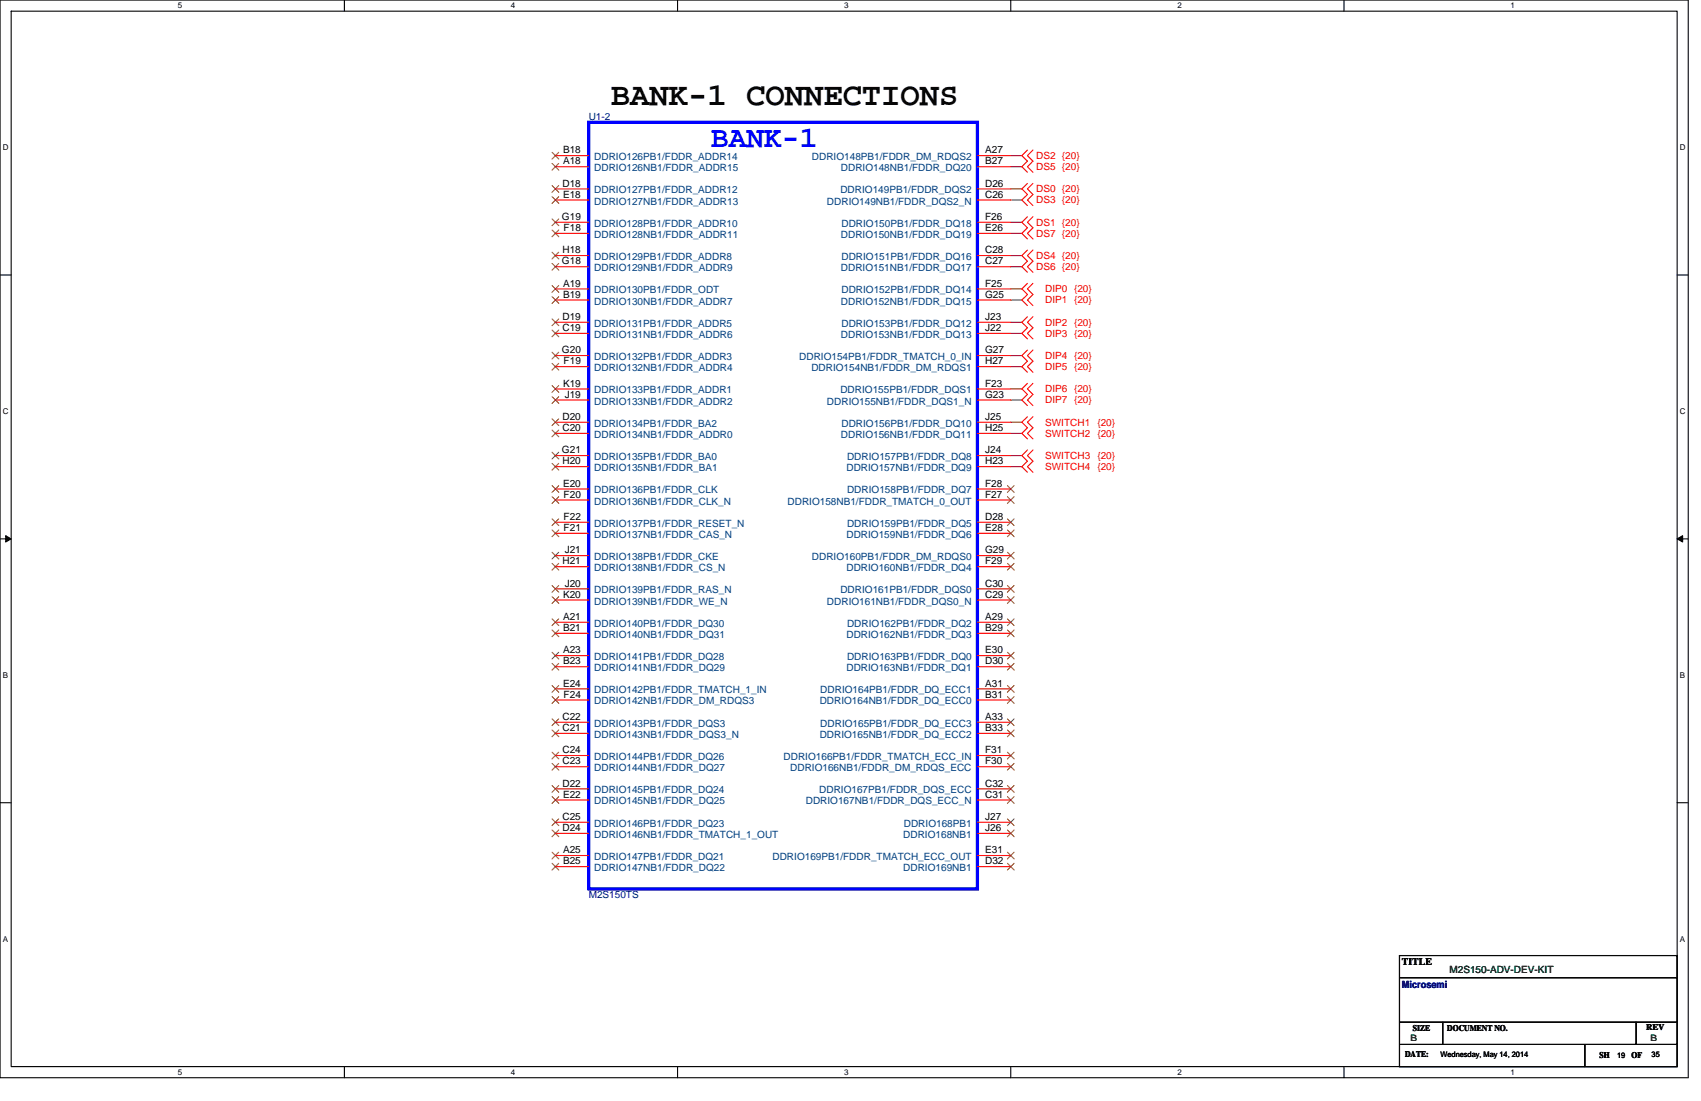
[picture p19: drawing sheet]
<svg xmlns="http://www.w3.org/2000/svg" width="432mm" height="279mm" viewBox="0 0 432 279" stroke-linecap="round" stroke-linejoin="round" font-family="sans-serif">
<defs><g id="words">
<text font-size="8.2" x="155.1" y="26.5">BANK-1 CONNECTIONS</text>
<text font-size="7.6" fill="#00f" x="180.5" y="37.4">BANK-1</text>
<g font-size="2.5" fill="#000080">
<text x="149.4" y="30.5">U1-2</text>
<text x="149.4" y="227.8">M2S150TS</text>
</g>
<g font-size="2.5">
<text x="142.9" y="38.9">B18</text>
<text x="142.9" y="41.7">A18</text>
<text x="250.1" y="38.9">A27</text>
<text x="250.1" y="41.7">B27</text>
<text x="142.8" y="47.3">D18</text>
<text x="250.1" y="47.3">D26</text>
<text x="142.9" y="50.2">E18</text>
<text x="250.1" y="50.2">C26</text>
<text x="142.7" y="55.8">G19</text>
<text x="143.1" y="58.6">F18</text>
<text x="250.1" y="55.8">F26</text>
<text x="250.1" y="58.6">E26</text>
<text x="142.8" y="64.3">H18</text>
<text x="250.1" y="64.3">C28</text>
<text x="142.7" y="67.1">G18</text>
<text x="250.1" y="67.1">C27</text>
<text x="142.9" y="75.5">B19</text>
<text x="142.9" y="72.7">A19</text>
<text x="250.1" y="72.7">F25</text>
<text x="250.1" y="75.5">G25</text>
<text x="142.8" y="81.2">D19</text>
<text x="250.1" y="81.2">J23</text>
<text x="142.7" y="89.6">G20</text>
<text x="142.8" y="84">C19</text>
<text x="250.1" y="89.6">G27</text>
<text x="250.1" y="84">J22</text>
<text x="143.1" y="92.5">F19</text>
<text x="250.1" y="92.5">H27</text>
<text x="142.9" y="98.1">K19</text>
<text x="143.4" y="100.9">J19</text>
<text x="250.1" y="98.1">F23</text>
<text x="250.1" y="100.9">G23</text>
<text x="142.8" y="106.6">D20</text>
<text x="250.1" y="106.6">J25</text>
<text x="142.8" y="109.4">C20</text>
<text x="250.1" y="109.4">H25</text>
<text x="142.7" y="115">G21</text>
<text x="142.8" y="117.8">H20</text>
<text x="250.1" y="115">J24</text>
<text x="250.1" y="117.8">H23</text>
<text x="142.9" y="123.5">E20</text>
<text x="250.1" y="123.5">F28</text>
<text x="143.1" y="126.3">F20</text>
<text x="143.1" y="131.9">F22</text>
<text x="250.1" y="126.3">F27</text>
<text x="250.1" y="131.9">D28</text>
<text x="143.1" y="134.7">F21</text>
<text x="250.1" y="134.7">E28</text>
<text x="142.8" y="143.2">H21</text>
<text x="143.4" y="140.4">J21</text>
<text x="250.1" y="140.4">G29</text>
<text x="250.1" y="143.2">F29</text>
<text x="143.4" y="148.8">J20</text>
<text x="250.1" y="148.8">C30</text>
<text x="142.9" y="151.7">K20</text>
<text x="250.1" y="151.7">C29</text>
<text x="142.9" y="157.3">A21</text>
<text x="142.9" y="160.1">B21</text>
<text x="250.1" y="157.3">A29</text>
<text x="250.1" y="160.1">B29</text>
<text x="142.9" y="165.8">A23</text>
<text x="250.1" y="165.8">E30</text>
<text x="142.9" y="168.6">B23</text>
<text x="250.1" y="168.6">D30</text>
<text x="142.9" y="174.2">E24</text>
<text x="143.1" y="177">F24</text>
<text x="250.1" y="177">B31</text>
<text x="250.1" y="174.2">A31</text>
<text x="142.8" y="182.7">C22</text>
<text x="142.8" y="185.5">C21</text>
<text x="250.1" y="185.5">B33</text>
<text x="250.1" y="182.7">A33</text>
<text x="142.8" y="191.1">C24</text>
<text x="250.1" y="191.1">F31</text>
<text x="142.8" y="194">C23</text>
<text x="250.1" y="194">F30</text>
<text x="142.8" y="199.6">D22</text>
<text x="142.9" y="202.4">E22</text>
<text x="250.1" y="199.6">C32</text>
<text x="250.1" y="202.4">C31</text>
<text x="142.8" y="208.1">C25</text>
<text x="250.1" y="208.1">J27</text>
<text x="142.8" y="210.9">D24</text>
<text x="250.1" y="210.9">J26</text>
<text x="142.9" y="216.5">A25</text>
<text x="142.9" y="219.3">B25</text>
<text x="250.1" y="216.5">E31</text>
<text x="250.1" y="219.3">D32</text>
<text x="355.8" y="244.8">TITLE</text>
</g>
<g font-size="2.5" fill="#004080">
<text x="150.9" y="40.6">DDRIO126PB1/FDDR_ADDR14</text>
<text x="206.1" y="40.6">DDRIO148PB1/FDDR_DM_RDQS2</text>
<text x="150.9" y="43.5">DDRIO126NB1/FDDR_ADDR15</text>
<text x="213.5" y="43.5">DDRIO148NB1/FDDR_DQ20</text>
<text x="150.9" y="49.1">DDRIO127PB1/FDDR_ADDR12</text>
<text x="150.9" y="51.9">DDRIO127NB1/FDDR_ADDR13</text>
<text x="209.9" y="51.9">DDRIO149NB1/FDDR_DQS2_N</text>
<text x="213.3" y="49.1">DDRIO149PB1/FDDR_DQS2</text>
<text x="150.9" y="57.6">DDRIO128PB1/FDDR_ADDR10</text>
<text x="213.6" y="57.6">DDRIO150PB1/FDDR_DQ18</text>
<text x="150.9" y="66">DDRIO129PB1/FDDR_ADDR8</text>
<text x="150.9" y="60.4">DDRIO128NB1/FDDR_ADDR11</text>
<text x="213.5" y="60.4">DDRIO150NB1/FDDR_DQ19</text>
<text x="213.6" y="66">DDRIO151PB1/FDDR_DQ16</text>
<text x="150.9" y="68.8">DDRIO129NB1/FDDR_ADDR9</text>
<text x="213.5" y="68.8">DDRIO151NB1/FDDR_DQ17</text>
<text x="150.9" y="77.3">DDRIO130NB1/FDDR_ADDR7</text>
<text x="150.9" y="74.5">DDRIO130PB1/FDDR_ODT</text>
<text x="213.5" y="77.3">DDRIO152NB1/FDDR_DQ15</text>
<text x="213.6" y="74.5">DDRIO152PB1/FDDR_DQ14</text>
<text x="150.9" y="82.9">DDRIO131PB1/FDDR_ADDR5</text>
<text x="213.6" y="82.9">DDRIO153PB1/FDDR_DQ12</text>
<text x="150.9" y="85.7">DDRIO131NB1/FDDR_ADDR6</text>
<text x="213.5" y="85.7">DDRIO153NB1/FDDR_DQ13</text>
<text x="150.9" y="91.4">DDRIO132PB1/FDDR_ADDR3</text>
<text x="150.9" y="94.2">DDRIO132NB1/FDDR_ADDR4</text>
<text x="202.9" y="91.4">DDRIO154PB1/FDDR_TMATCH_0_IN</text>
<text x="206" y="94.2">DDRIO154NB1/FDDR_DM_RDQS1</text>
<text x="150.9" y="99.8">DDRIO133PB1/FDDR_ADDR1</text>
<text x="213.3" y="99.8">DDRIO155PB1/FDDR_DQS1</text>
<text x="150.9" y="102.7">DDRIO133NB1/FDDR_ADDR2</text>
<text x="209.9" y="102.7">DDRIO155NB1/FDDR_DQS1_N</text>
<text x="150.9" y="111.1">DDRIO134NB1/FDDR_ADDR0</text>
<text x="150.9" y="108.3">DDRIO134PB1/FDDR_BA2</text>
<text x="213.5" y="111.1">DDRIO156NB1/FDDR_DQ11</text>
<text x="213.6" y="108.3">DDRIO156PB1/FDDR_DQ10</text>
<text x="150.9" y="116.8">DDRIO135PB1/FDDR_BA0</text>
<text x="150.9" y="119.6">DDRIO135NB1/FDDR_BA1</text>
<text x="214.9" y="119.6">DDRIO157NB1/FDDR_DQ9</text>
<text x="215" y="116.8">DDRIO157PB1/FDDR_DQ8</text>
<text x="150.9" y="125.2">DDRIO136PB1/FDDR_CLK</text>
<text x="215" y="125.2">DDRIO158PB1/FDDR_DQ7</text>
<text x="150.9" y="128">DDRIO136NB1/FDDR_CLK_N</text>
<text x="199.9" y="128">DDRIO158NB1/FDDR_TMATCH_0_OUT</text>
<text x="150.9" y="136.5">DDRIO137NB1/FDDR_CAS_N</text>
<text x="150.9" y="133.7">DDRIO137PB1/FDDR_RESET_N</text>
<text x="214.9" y="136.5">DDRIO159NB1/FDDR_DQ6</text>
<text x="215" y="133.7">DDRIO159PB1/FDDR_DQ5</text>
<text x="150.9" y="142.1">DDRIO138PB1/FDDR_CKE</text>
<text x="206.1" y="142.1">DDRIO160PB1/FDDR_DM_RDQS0</text>
<text x="150.9" y="144.9">DDRIO138NB1/FDDR_CS_N</text>
<text x="214.9" y="144.9">DDRIO160NB1/FDDR_DQ4</text>
<text x="150.9" y="153.4">DDRIO139NB1/FDDR_WE_N</text>
<text x="150.9" y="150.6">DDRIO139PB1/FDDR_RAS_N</text>
<text x="209.9" y="153.4">DDRIO161NB1/FDDR_DQS0_N</text>
<text x="213.3" y="150.6">DDRIO161PB1/FDDR_DQS0</text>
<text x="150.9" y="159">DDRIO140PB1/FDDR_DQ30</text>
<text x="150.9" y="161.9">DDRIO140NB1/FDDR_DQ31</text>
<text x="214.9" y="161.9">DDRIO162NB1/FDDR_DQ3</text>
<text x="215" y="159">DDRIO162PB1/FDDR_DQ2</text>
<text x="150.9" y="167.5">DDRIO141PB1/FDDR_DQ28</text>
<text x="215" y="167.5">DDRIO163PB1/FDDR_DQ0</text>
<text x="150.9" y="170.3">DDRIO141NB1/FDDR_DQ29</text>
<text x="214.9" y="170.3">DDRIO163NB1/FDDR_DQ1</text>
<text x="150.9" y="176">DDRIO142PB1/FDDR_TMATCH_1_IN</text>
<text x="150.9" y="178.8">DDRIO142NB1/FDDR_DM_RDQS3</text>
<text x="208.1" y="178.8">DDRIO164NB1/FDDR_DQ_ECC0</text>
<text x="208.2" y="176">DDRIO164PB1/FDDR_DQ_ECC1</text>
<text x="150.9" y="184.4">DDRIO143PB1/FDDR_DQS3</text>
<text x="208.2" y="184.4">DDRIO165PB1/FDDR_DQ_ECC3</text>
<text x="150.9" y="187.2">DDRIO143NB1/FDDR_DQS3_N</text>
<text x="208.1" y="187.2">DDRIO165NB1/FDDR_DQ_ECC2</text>
<text x="150.9" y="192.9">DDRIO144PB1/FDDR_DQ26</text>
<text x="150.9" y="195.7">DDRIO144NB1/FDDR_DQ27</text>
<text x="198.9" y="192.9">DDRIO166PB1/FDDR_TMATCH_ECC_IN</text>
<text x="200.6" y="195.7">DDRIO166NB1/FDDR_DM_RDQS_ECC</text>
<text x="150.9" y="201.3">DDRIO145PB1/FDDR_DQ24</text>
<text x="208" y="201.3">DDRIO167PB1/FDDR_DQS_ECC</text>
<text x="150.9" y="209.8">DDRIO146PB1/FDDR_DQ23</text>
<text x="150.9" y="204.2">DDRIO145NB1/FDDR_DQ25</text>
<text x="204.6" y="204.2">DDRIO167NB1/FDDR_DQS_ECC_N</text>
<text x="229.4" y="209.8">DDRIO168PB1</text>
<text x="150.9" y="212.6">DDRIO146NB1/FDDR_TMATCH_1_OUT</text>
<text x="229.3" y="212.6">DDRIO168NB1</text>
<text x="150.9" y="218.2">DDRIO147PB1/FDDR_DQ21</text>
<text x="150.9" y="221.1">DDRIO147NB1/FDDR_DQ22</text>
<text x="196.1" y="218.2">DDRIO169PB1/FDDR_TMATCH_ECC_OUT</text>
<text x="229.3" y="221.1">DDRIO169NB1</text>
</g>
<g font-size="2.5" fill="#f00">
<text x="263.1" y="40.3">DS2 {20}</text>
<text x="263.1" y="43.1">DS5 {20}</text>
<text x="263.1" y="51.6">DS3 {20}</text>
<text x="263.1" y="48.8">DS0 {20}</text>
<text x="263.1" y="57.2">DS1 {20}</text>
<text x="263.1" y="60">DS7 {20}</text>
<text x="263.1" y="65.7">DS4 {20}</text>
<text x="263.1" y="68.5">DS6 {20}</text>
<text x="265.3" y="74.1">DIP0 {20}</text>
<text x="265.3" y="77">DIP1 {20}</text>
<text x="265.3" y="82.6">DIP2 {20}</text>
<text x="265.3" y="85.4">DIP3 {20}</text>
<text x="265.3" y="91.1">DIP4 {20}</text>
<text x="265.3" y="93.9">DIP5 {20}</text>
<text x="265.3" y="99.5">DIP6 {20}</text>
<text x="265.3" y="108">SWITCH1</text>
<text x="265.3" y="102.3">DIP7 {20}</text>
<text x="278.6" y="108">{20}</text>
<text x="265.3" y="110.8">SWITCH2</text>
<text x="278.6" y="110.8">{20}</text>
<text x="265.3" y="116.4">SWITCH3</text>
<text x="265.3" y="119.3">SWITCH4</text>
<text x="278.6" y="116.4">{20}</text>
<text x="278.6" y="119.3">{20}</text>
</g>
<text font-size="2.5" fill="#0000a0" x="355.8" y="250.7">Microsemi</text>
<text font-size="2.5" fill="#008000" x="367.9" y="247">M2S150-ADV-DEV-KIT</text>
<g font-size="2.2">
<text x="358.6" y="261.7">SIZE</text>
<text x="367.4" y="261.7">DOCUMENT NO.</text>
<text x="417.9" y="261.5">REV</text>
<text x="356.7" y="268.2">DATE:</text>
<text x="406" y="268.5">SH</text>
<text x="414.2" y="268.5">OF</text>
</g>
<g font-size="2.2" fill="#008000">
<text x="358.1" y="264.2">B</text>
<text x="419" y="264.2">B</text>
</g>
<g font-size="2">
<text x="45.1" y="2.1">5</text>
<text x="129.7" y="2.1">4</text>
<text x="214.3" y="2.1">3</text>
<text x="298.9" y="2.1">2</text>
<text x="383.5" y="2.1">1</text>
<text x=".7" y="38.1">D</text>
<text x="426.5" y="38.1">D</text>
<text x=".7" y="105.1">C</text>
<text x="426.5" y="105.1">C</text>
<text x=".7" y="172">B</text>
<text x="426.5" y="172">B</text>
<text x=".7" y="239">A</text>
<text x="426.5" y="239">A</text>
<text x="365.7" y="268.2">Wednesday, May 14, 2014</text>
<text x="410.5" y="268.5">19</text>
<text x="419.3" y="268.2">35</text>
<text x="45.1" y="272.8">5</text>
<text x="129.7" y="272.8">4</text>
<text x="214.3" y="272.8">3</text>
<text x="298.9" y="272.8">2</text>
<text x="383.5" y="272.8">1</text>
</g>
</g></defs>
<path d="M0 0h428.6v273.5h-428.6zM2.8 2.8h422.9v267.9h-422.9z" fill="none" stroke="#000" stroke-width=".28"/>
<g fill="#fff">
<path d="M45.1 .3h1.1v2.3h-1.1z"/>
<path d="M45.1 271h1.1v2.2h-1.1z"/>
</g>
<path d="M87.4 0v2.8M87.4 270.7v2.8" fill="none" stroke="#000" stroke-width=".28"/>
<g fill="#fff">
<path d="M129.7 .3h1.1v2.3h-1.1z"/>
<path d="M129.7 271h1.1v2.2h-1.1z"/>
</g>
<path d="M172 0v2.8M172 270.7v2.8" fill="none" stroke="#000" stroke-width=".28"/>
<g fill="#fff">
<path d="M214.3 .3h1.1v2.3h-1.1z"/>
<path d="M214.3 271h1.1v2.2h-1.1z"/>
</g>
<path d="M256.6 0v2.8M256.6 270.7v2.8" fill="none" stroke="#000" stroke-width=".28"/>
<g fill="#fff">
<path d="M298.9 .3h1.1v2.3h-1.1z"/>
<path d="M298.9 271h1.1v2.2h-1.1z"/>
</g>
<path d="M341.2 0v2.8M341.2 270.7v2.8" fill="none" stroke="#000" stroke-width=".28"/>
<g fill="#fff">
<path d="M383.5 .3h1.1v2.3h-1.1z"/>
<path d="M383.5 271h1.1v2.2h-1.1z"/>
<path d="M.7 36.3h1.5v2.3h-1.5z"/>
<path d="M426.5 36.3h1.4v2.3h-1.4z"/>
<path d="M.7 103.3h1.5v2.2h-1.5z"/>
<path d="M426.5 103.3h1.4v2.2h-1.4z"/>
</g>
<path d="M0 69.8h2.8M425.7 69.8h2.9" fill="none" stroke="#000" stroke-width=".28"/>
<g fill="#fff">
<path d="M.7 170.2h1.4v2.3h-1.4z"/>
<path d="M426.5 170.2h1.3v2.3h-1.3z"/>
</g>
<path d="M0 136.8h2.8M425.7 136.8h2.9" fill="none" stroke="#000" stroke-width=".28"/>
<path d="M1.4 135.9l1.4 .9-1.4 .8zM425.7 136.8l1.4-.9v1.7z" fill="#000" stroke="#000" stroke-width=".25"/>
<g fill="#fff">
<path d="M.7 237.2h1.4v2.2h-1.4z"/>
<path d="M426.4 237.2h1.4v2.2h-1.4z"/>
</g>
<path d="M0 203.7h2.8M425.7 203.7h2.9M355.3 242.5h70.4v28.2h-70.4zM355.3 248.1h70.4M355.3 259.4h70.4M366.2 259.4v5.6M415.3 259.4v5.6M355.3 265h70.4M402.3 265v5.7" fill="none" stroke="#000" stroke-width=".28"/>
<g fill="none" stroke="#800040" stroke-width=".28">
<path d="M256.6 39.5h2.8M256.6 42.3h2.8M256.6 47.9h2.8M256.6 50.8h2.8M256.6 56.4h2.8M256.6 59.2h2.8M256.6 76.1h2.8M256.6 73.3h2.8M256.6 64.9h2.8M256.6 67.7h2.8M256.6 84.6h2.8M256.6 81.8h2.8"/>
<path d="M256.6 93h2.8M256.6 90.2h2.8M256.6 98.7h2.8M256.6 101.5h2.8M256.6 110h2.8M256.6 107.1h2.8M256.6 115.6h2.8M256.6 118.4h2.8"/>
</g>
<g fill="none" stroke="#f00" stroke-width=".28">
<path d="M141 39.5h8.4M248.1 39.5h8.5M260.8 38.1l-1.4 1.4 1.4 1.4-1.4 1.4 1.4 1.4M262.2 38.1l-1.4 1.4 1.4 1.4-1.4 1.4 1.4 1.4M141 56.4h8.4M141 59.2h8.4M141 47.9h8.4M141 50.8h8.4M141 42.3h8.4M248.1 56.4h8.5M248.1 59.2h8.5M248.1 42.3h8.5"/>
<path d="M248.1 47.9h8.5M248.1 50.8h8.5M260.8 46.5l-1.4 1.4 1.4 1.5-1.4 1.4 1.4 1.4M260.8 55l-1.4 1.4 1.4 1.4-1.4 1.4 1.4 1.4M262.2 46.5l-1.4 1.4 1.4 1.5-1.4 1.4 1.4 1.4M262.2 55l-1.4 1.4 1.4 1.4-1.4 1.4 1.4 1.4M141 76.1h8.4M141 64.9h8.4M141 67.7h8.4M141 73.3h8.4M248.1 73.3h8.5M248.1 76.1h8.5"/>
<path d="M248.1 64.9h8.5M248.1 67.7h8.5M260.8 71.9l-1.4 1.4 1.4 1.4-1.4 1.4 1.4 1.5M260.8 63.5l-1.4 1.4 1.4 1.4-1.4 1.4 1.4 1.4M262.2 71.9l-1.4 1.4 1.4 1.4-1.4 1.4 1.4 1.5M262.2 63.5l-1.4 1.4 1.4 1.4-1.4 1.4 1.4 1.4M141 98.7h8.4M141 90.2h8.4M141 93h8.4M141 81.8h8.4M141 84.6h8.4M248.1 81.8h8.5"/>
<path d="M248.1 84.6h8.5M248.1 98.7h8.5M248.1 90.2h8.5M248.1 93h8.5M260.8 80.4l-1.4 1.4 1.4 1.4-1.4 1.4 1.4 1.4M260.8 97.3l-1.4 1.4 1.4 1.4-1.4 1.4 1.4 1.4M260.8 88.8l-1.4 1.4 1.4 1.5-1.4 1.3 1.4 1.5M262.2 80.4l-1.4 1.4 1.4 1.4-1.4 1.4 1.4 1.4M262.2 97.3l-1.4 1.4 1.4 1.4-1.4 1.4 1.4 1.4M262.2 88.8l-1.4 1.4 1.4 1.5-1.4 1.3 1.4 1.5M141 110h8.4M141 101.5h8.4"/>
<path d="M141 115.6h8.4M141 118.4h8.4M141 107.1h8.4M248.1 115.6h8.5M248.1 118.4h8.5M248.1 107.1h8.5M248.1 110h8.5M248.1 101.5h8.5M260.8 105.7l-1.4 1.4 1.4 1.5-1.4 1.4 1.4 1.4M260.8 114.2l-1.4 1.4 1.4 1.4-1.4 1.4 1.4 1.4M262.2 105.7l-1.4 1.4 1.4 1.5-1.4 1.4 1.4 1.4M262.2 114.2l-1.4 1.4 1.4 1.4-1.4 1.4 1.4 1.4"/>
<path d="M141 135.3h8.4M141 124.1h8.4M141 126.9h8.4M141 132.5h8.4M248.1 132.5h8.5M248.1 135.3h8.5M248.1 124.1h8.5M248.1 126.9h8.5M141 157.9h8.4M141 152.3h8.4M141 149.4h8.4M141 141h8.4"/>
<path d="M141 143.8h8.4M248.1 157.9h8.5M248.1 143.8h8.5M248.1 149.4h8.5M248.1 152.3h8.5M248.1 141h8.5M141 166.4h8.4M141 169.2h8.4M141 160.7h8.4M141 174.8h8.4M141 177.6h8.4M248.1 166.4h8.5"/>
<path d="M248.1 169.2h8.5M248.1 160.7h8.5M248.1 177.6h8.5M248.1 174.8h8.5M141 191.7h8.4M141 194.6h8.4M141 183.3h8.4M141 186.1h8.4M248.1 191.7h8.5M248.1 194.6h8.5M248.1 186.1h8.5M248.1 183.3h8.5"/>
<path d="M141 217.1h8.4M141 219.9h8.4M141 208.7h8.4M141 200.2h8.4M141 203h8.4M141 211.5h8.4M248.1 217.1h8.5M248.1 203h8.5M248.1 200.2h8.5M248.1 211.5h8.5M248.1 208.7h8.5M248.1 219.9h8.5"/>
</g>
<path d="M149.4 31h98.7v194.6h-98.7z" fill="none" stroke="#00f" stroke-width=".83"/>
<g fill="none" stroke="#804000" stroke-width=".25">
<path d="M140.1 38.7l1.8 1.7M141.8 38.7l-1.7 1.7M140.1 55.6l1.8 1.7M140.1 58.4l1.8 1.7M140.1 47.1l1.8 1.7M140.1 49.9l1.8 1.7M140.1 41.5l1.8 1.7M141.8 55.6l-1.7 1.7M141.8 58.4l-1.7 1.7M141.8 47.1l-1.7 1.7M141.8 49.9l-1.7 1.7M141.8 41.5l-1.7 1.7"/>
<path d="M140.1 75.3l1.8 1.7M140.1 64l1.8 1.7M140.1 66.8l1.8 1.8M140.1 72.5l1.8 1.7M141.8 75.3l-1.7 1.7M141.8 64l-1.7 1.7M141.8 66.8l-1.7 1.8M141.8 72.5l-1.7 1.7M140.1 97.9l1.8 1.7M140.1 89.4l1.8 1.7M140.1 92.2l1.8 1.7M140.1 80.9l1.8 1.8"/>
<path d="M140.1 83.8l1.8 1.7M141.8 97.9l-1.7 1.7M141.8 89.4l-1.7 1.7M141.8 92.2l-1.7 1.7M141.8 80.9l-1.7 1.8M141.8 83.8l-1.7 1.7M140.1 109.1l1.8 1.7M140.1 100.7l1.8 1.7M140.1 114.8l1.8 1.7M140.1 117.6l1.8 1.7M140.1 106.3l1.8 1.7M141.8 109.1l-1.7 1.7"/>
<path d="M141.8 100.7l-1.7 1.7M141.8 114.8l-1.7 1.7M141.8 117.6l-1.7 1.7M141.8 106.3l-1.7 1.7M140.1 134.5l1.8 1.7M140.1 123.2l1.8 1.7M140.1 126l1.8 1.8M140.1 131.7l1.8 1.7M141.8 134.5l-1.7 1.7M141.8 123.2l-1.7 1.7M141.8 126l-1.7 1.8M141.8 131.7l-1.7 1.7"/>
<path d="M255.7 131.7l1.8 1.7M255.7 134.5l1.8 1.7M255.7 123.2l1.8 1.7M255.7 126l1.8 1.8M257.4 131.7l-1.7 1.7M257.4 134.5l-1.7 1.7M257.4 123.2l-1.7 1.7M257.4 126l-1.7 1.8M140.1 157.1l1.8 1.7M140.1 159.9l1.8 1.7M140.1 151.4l1.8 1.7M140.1 148.6l1.8 1.7"/>
<path d="M140.1 140.1l1.8 1.8M140.1 143l1.8 1.7M141.8 157.1l-1.7 1.7M141.8 159.9l-1.7 1.7M141.8 151.4l-1.7 1.7M141.8 148.6l-1.7 1.7M141.8 140.1l-1.7 1.8M141.8 143l-1.7 1.7M255.7 157.1l1.8 1.7M255.7 159.9l1.8 1.7M255.7 143l1.8 1.7M255.7 148.6l1.8 1.7"/>
<path d="M255.7 151.4l1.8 1.7M255.7 140.1l1.8 1.8M257.4 157.1l-1.7 1.7M257.4 159.9l-1.7 1.7M257.4 143l-1.7 1.7M257.4 148.6l-1.7 1.7M257.4 151.4l-1.7 1.7M257.4 140.1l-1.7 1.8M140.1 165.5l1.8 1.7M140.1 168.3l1.8 1.8M140.1 174l1.8 1.7M140.1 176.8l1.8 1.7"/>
<path d="M141.8 165.5l-1.7 1.7M141.8 168.3l-1.7 1.8M141.8 174l-1.7 1.7M141.8 176.8l-1.7 1.7M255.7 165.5l1.8 1.7M255.7 168.3l1.8 1.8M255.7 176.8l1.8 1.7M255.7 174l1.8 1.7M257.4 165.5l-1.7 1.7M257.4 168.3l-1.7 1.8M257.4 176.8l-1.7 1.7M257.4 174l-1.7 1.7"/>
<path d="M140.1 199.3l1.8 1.8M140.1 190.9l1.8 1.7M140.1 193.7l1.8 1.7M140.1 182.4l1.8 1.8M140.1 185.3l1.8 1.7M141.8 199.3l-1.7 1.8M141.8 190.9l-1.7 1.7M141.8 193.7l-1.7 1.7M141.8 182.4l-1.7 1.8M141.8 185.3l-1.7 1.7M255.7 190.9l1.8 1.7M255.7 199.3l1.8 1.8"/>
<path d="M255.7 193.7l1.8 1.7M255.7 185.3l1.8 1.7M255.7 182.4l1.8 1.8M257.4 190.9l-1.7 1.7M257.4 199.3l-1.7 1.8M257.4 193.7l-1.7 1.7M257.4 185.3l-1.7 1.7M257.4 182.4l-1.7 1.8M140.1 216.3l1.8 1.7M140.1 219.1l1.8 1.7M140.1 207.8l1.8 1.7M140.1 202.2l1.8 1.7"/>
<path d="M140.1 210.6l1.8 1.7M141.8 216.3l-1.7 1.7M141.8 219.1l-1.7 1.7M141.8 207.8l-1.7 1.7M141.8 202.2l-1.7 1.7M141.8 210.6l-1.7 1.7M255.7 216.3l1.8 1.7M255.7 202.2l1.8 1.7M255.7 210.6l1.8 1.7M255.7 207.8l1.8 1.7M255.7 219.1l1.8 1.7M257.4 216.3l-1.7 1.7"/>
<path d="M257.4 202.2l-1.7 1.7M257.4 210.6l-1.7 1.7M257.4 207.8l-1.7 1.7M257.4 219.1l-1.7 1.7"/>
</g>
<use href="#words"/>
</svg>
